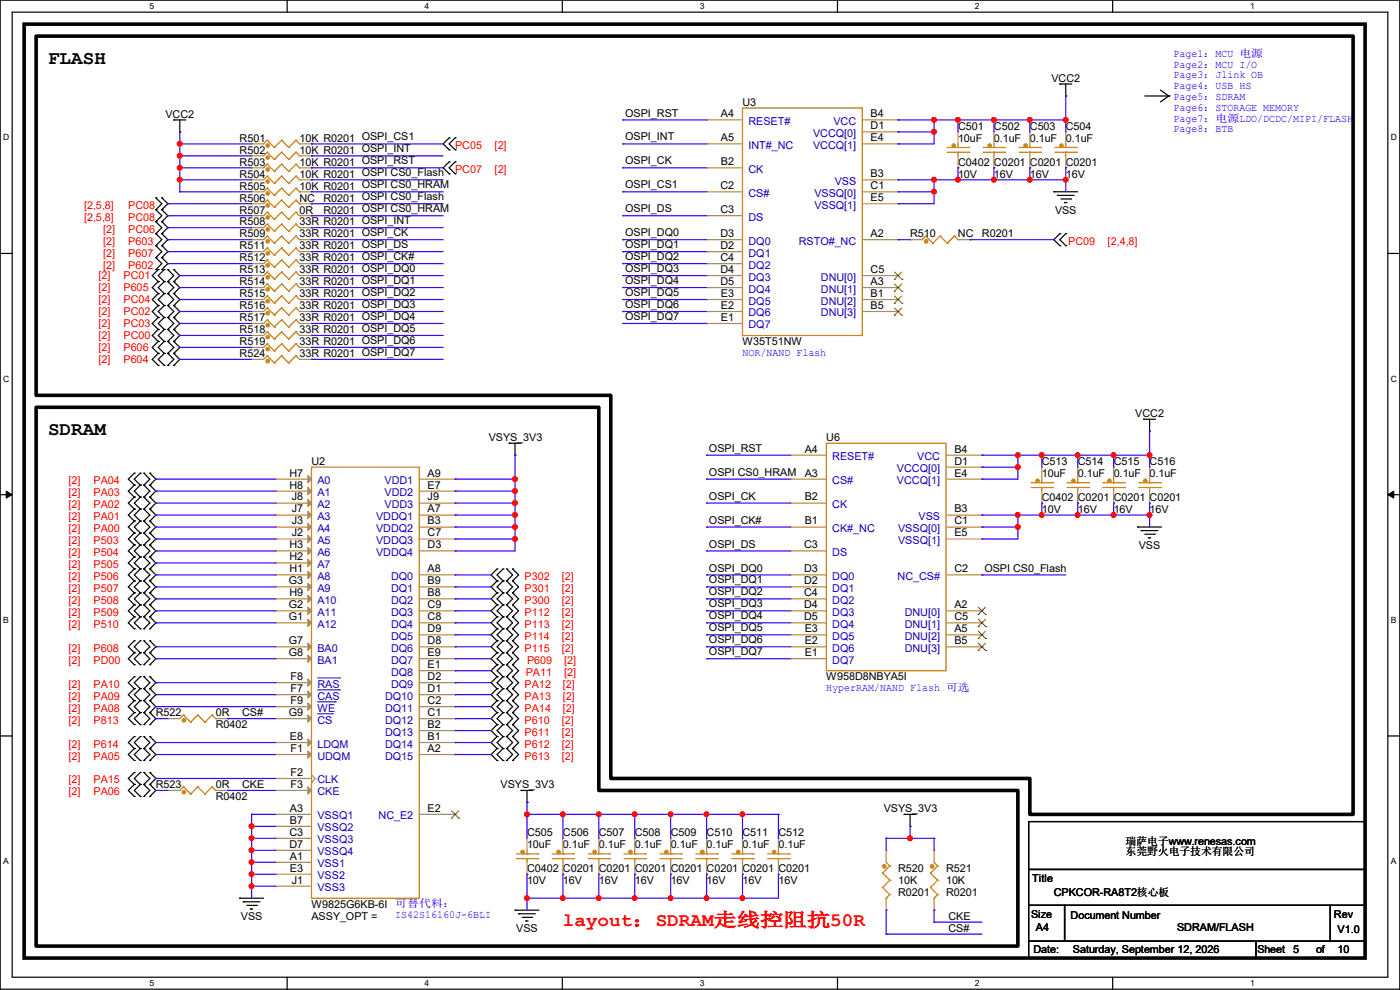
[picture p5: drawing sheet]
<svg xmlns="http://www.w3.org/2000/svg" width="297mm" height="210mm" viewBox="0 0 297 210" stroke-linecap="round" stroke-linejoin="round" font-family="sans-serif">
<defs><g id="words">
<g font-size="4.1">
<text x="10.2" y="13.6">FLASH</text>
<text x="10.2" y="92.4">SDRAM</text>
</g>
<text font-size="4.1" fill="#f00" x="119.4" y="196.5">layout：SDRAM走线控阻抗50R</text>
<g font-size="2.3">
<text x="223.1" y="17.4">VCC2</text>
<text x="157.5" y="22.4">U3</text>
<text x="35.1" y="25">VCC2</text>
<text x="132.6" y="24.7">OSPI_RST</text>
<text x="132.6" y="29.8">OSPI_INT</text>
<text x="153" y="24.9">A4</text>
<text x="153" y="30">A5</text>
<text x="184.7" y="24.9">B4</text>
<text x="184.7" y="30">E4</text>
<text x="184.7" y="27.4">D1</text>
<text x="203.2" y="27.5">C501</text>
<text x="210.9" y="27.5">C502</text>
<text x="218.5" y="27.5">C503</text>
<text x="226.1" y="27.5">C504</text>
<text x="50.8" y="30.1">R501</text>
<text x="50.8" y="32.6">R502</text>
<text x="50.8" y="35.1">R503</text>
<text x="63.5" y="30.1">10K R0201 OSPI_CS1</text>
<text x="63.5" y="32.6">10K R0201 OSPI_INT</text>
<text x="63.5" y="35.1">10K R0201 OSPI_RST</text>
<text x="132.6" y="34.9">OSPI_CK</text>
<text x="153" y="35.1">B2</text>
<text x="203.2" y="30.1">10uF</text>
<text x="203.2" y="35.1">C0402</text>
<text x="210.9" y="30.1">0.1uF</text>
<text x="210.9" y="35.1">C0201</text>
<text x="218.5" y="30.1">0.1uF</text>
<text x="218.5" y="35.1">C0201</text>
<text x="226.1" y="30.1">0.1uF</text>
<text x="226.1" y="35.1">C0201</text>
<text x="50.8" y="37.7">R504</text>
<text x="50.8" y="40.2">R505</text>
<text x="63.5" y="37.7">10K R0201 OSPI CS0_Flash</text>
<text x="63.5" y="40.2">10K R0201 OSPI CS0_HRAM</text>
<text x="132.6" y="40">OSPI_CS1</text>
<text x="152.8" y="40.1">C2</text>
<text x="184.7" y="37.6">B3</text>
<text x="184.7" y="40.1">C1</text>
<text x="203.2" y="37.7">10V</text>
<text x="210.9" y="37.7">16V</text>
<text x="218.5" y="37.7">16V</text>
<text x="226.1" y="37.7">16V</text>
<text x="50.8" y="42.8">R506</text>
<text x="50.8" y="45.3">R507</text>
<text x="50.8" y="47.8">R508</text>
<text x="63.5" y="42.8">NC</text>
<text x="63.5" y="45.3">0R</text>
<text x="63.5" y="47.8">33R R0201 OSPI_INT</text>
<text x="68.6" y="42.8">R0201 OSPI CS0_Flash</text>
<text x="68.6" y="45.3">R0201 OSPI CS0_HRAM</text>
<text x="132.6" y="45">OSPI_DS</text>
<text x="152.8" y="45.2">C3</text>
<text x="184.7" y="42.7">E5</text>
<text x="223.8" y="45.3">VSS</text>
<text x="50.8" y="50.4">R509</text>
<text x="50.8" y="52.9">R511</text>
<text x="63.5" y="50.4">33R R0201 OSPI_CK</text>
<text x="63.5" y="52.9">33R R0201 OSPI_DS</text>
<text x="132.6" y="50.1">OSPI_DQ0</text>
<text x="132.6" y="52.7">OSPI_DQ1</text>
<text x="152.8" y="50.3">D3</text>
<text x="152.8" y="52.8">D2</text>
<text x="184.7" y="50.3">A2</text>
<text x="193.1" y="50.4">R510</text>
<text x="203.2" y="50.4">NC</text>
<text x="208.3" y="50.4">R0201</text>
<text x="50.8" y="55.5">R512</text>
<text x="50.8" y="58">R513</text>
<text x="63.5" y="55.5">33R R0201 OSPI_CK#</text>
<text x="63.5" y="58">33R R0201 OSPI_DQ0</text>
<text x="132.6" y="55.2">OSPI_DQ2</text>
<text x="132.6" y="57.7">OSPI_DQ3</text>
<text x="152.8" y="55.4">C4</text>
<text x="152.8" y="57.9">D4</text>
<text x="184.7" y="57.9">C5</text>
<text x="50.8" y="60.5">R514</text>
<text x="50.8" y="63.1">R515</text>
<text x="50.8" y="65.6">R516</text>
<text x="63.5" y="60.5">33R R0201 OSPI_DQ1</text>
<text x="63.5" y="63.1">33R R0201 OSPI_DQ2</text>
<text x="63.5" y="65.6">33R R0201 OSPI_DQ3</text>
<text x="132.6" y="60.3">OSPI_DQ4</text>
<text x="132.6" y="62.8">OSPI_DQ5</text>
<text x="132.6" y="65.4">OSPI_DQ6</text>
<text x="152.8" y="60.5">D5</text>
<text x="153" y="63">E3</text>
<text x="153" y="65.5">E2</text>
<text x="184.7" y="60.5">A3</text>
<text x="184.7" y="63">B1</text>
<text x="184.7" y="65.5">B5</text>
<text x="50.8" y="68.2">R517</text>
<text x="50.8" y="70.7">R518</text>
<text x="63.5" y="68.2">33R R0201 OSPI_DQ4</text>
<text x="63.5" y="70.7">33R R0201 OSPI_DQ5</text>
<text x="132.6" y="67.9">OSPI_DQ7</text>
<text x="153" y="68.1">E1</text>
<text x="50.8" y="75.8">R524</text>
<text x="50.8" y="73.2">R519</text>
<text x="63.5" y="75.8">33R R0201 OSPI_DQ7</text>
<text x="63.5" y="73.2">33R R0201 OSPI_DQ6</text>
<text x="157.5" y="73.2">W35T51NW</text>
<text x="240.8" y="88.5">VCC2</text>
<text x="103.7" y="93.6">VSYS_3V3</text>
<text x="150.4" y="95.8">OSPI_RST</text>
<text x="175.3" y="93.6">U6</text>
<text x="61.4" y="101.1">H7</text>
<text x="66.1" y="98.6">U2</text>
<text x="90.7" y="101.1">A9</text>
<text x="150.4" y="100.9">OSPI CS0_HRAM</text>
<text x="170.7" y="101.1">A3</text>
<text x="170.7" y="96">A4</text>
<text x="202.5" y="96">B4</text>
<text x="202.5" y="98.6">D1</text>
<text x="202.5" y="101.1">E4</text>
<text x="221" y="98.6">C513</text>
<text x="221" y="101.2">10uF</text>
<text x="228.6" y="98.6">C514</text>
<text x="228.6" y="101.2">0.1uF</text>
<text x="236.3" y="98.6">C515</text>
<text x="236.3" y="101.2">0.1uF</text>
<text x="243.9" y="98.6">C516</text>
<text x="243.9" y="101.2">0.1uF</text>
<text x="61.4" y="103.6">H8</text>
<text x="61.9" y="106.2">J8</text>
<text x="90.7" y="106.2">J9</text>
<text x="90.7" y="103.6">E7</text>
<text x="150.4" y="106">OSPI_CK</text>
<text x="170.7" y="106.2">B2</text>
<text x="221" y="106.3">C0402</text>
<text x="228.6" y="106.3">C0201</text>
<text x="236.3" y="106.3">C0201</text>
<text x="243.9" y="106.3">C0201</text>
<text x="61.9" y="111.3">J3</text>
<text x="61.9" y="113.8">J2</text>
<text x="61.9" y="108.7">J7</text>
<text x="90.7" y="111.3">B3</text>
<text x="90.7" y="108.7">A7</text>
<text x="90.7" y="113.8">C7</text>
<text x="150.4" y="111.1">OSPI_CK#</text>
<text x="170.7" y="111.3">B1</text>
<text x="202.5" y="108.7">B3</text>
<text x="202.5" y="111.3">C1</text>
<text x="202.5" y="113.8">E5</text>
<text x="221" y="108.8">10V</text>
<text x="228.6" y="108.8">16V</text>
<text x="236.3" y="108.8">16V</text>
<text x="243.9" y="108.8">16V</text>
<text x="61.4" y="116.3">H3</text>
<text x="61.4" y="118.9">H2</text>
<text x="90.7" y="116.3">D3</text>
<text x="150.4" y="116.2">OSPI_DS</text>
<text x="170.6" y="116.3">C3</text>
<text x="241.6" y="116.4">VSS</text>
<text x="61.3" y="124">G3</text>
<text x="61.4" y="121.4">H1</text>
<text x="90.7" y="121.4">A8</text>
<text x="90.7" y="124">B9</text>
<text x="150.4" y="121.2">OSPI_DQ0</text>
<text x="150.4" y="123.8">OSPI_DQ1</text>
<text x="170.6" y="121.4">D3</text>
<text x="170.6" y="124">D2</text>
<text x="202.5" y="121.4">C2</text>
<text x="208.8" y="121.2">OSPI CS0_Flash</text>
<text x="61.3" y="131.6">G1</text>
<text x="61.3" y="129">G2</text>
<text x="61.4" y="126.5">H9</text>
<text x="90.7" y="126.5">B8</text>
<text x="90.7" y="129">C9</text>
<text x="90.7" y="131.6">C8</text>
<text x="150.4" y="126.3">OSPI_DQ2</text>
<text x="150.4" y="128.9">OSPI_DQ3</text>
<text x="150.4" y="131.4">OSPI_DQ4</text>
<text x="170.6" y="126.5">C4</text>
<text x="170.6" y="129">D4</text>
<text x="170.6" y="131.6">D5</text>
<text x="202.5" y="129">A2</text>
<text x="202.5" y="131.6">C5</text>
<text x="61.3" y="136.7">G7</text>
<text x="90.7" y="134.1">D9</text>
<text x="90.7" y="136.7">D8</text>
<text x="150.4" y="133.9">OSPI_DQ5</text>
<text x="150.4" y="136.5">OSPI_DQ6</text>
<text x="170.7" y="134.1">E3</text>
<text x="170.7" y="136.7">E2</text>
<text x="202.5" y="134.1">A5</text>
<text x="202.5" y="136.7">B5</text>
<text x="61.3" y="139.2">G8</text>
<text x="90.7" y="139.2">E9</text>
<text x="90.7" y="141.7">E1</text>
<text x="150.4" y="139">OSPI_DQ7</text>
<text x="170.7" y="139.2">E1</text>
<text x="61.6" y="146.8">F7</text>
<text x="61.6" y="144.3">F8</text>
<text x="61.6" y="149.4">F9</text>
<text x="90.7" y="144.3">D2</text>
<text x="90.7" y="146.8">D1</text>
<text x="90.7" y="149.4">C2</text>
<text x="175.3" y="144.4">W958D8NBYA5I</text>
<text x="33.1" y="152">R522</text>
<text x="45.8" y="154.5">R0402</text>
<text x="45.8" y="152">0R</text>
<text x="51.4" y="151.9">CS#</text>
<text x="61.3" y="151.9">G9</text>
<text x="90.7" y="151.9">C1</text>
<text x="90.7" y="154.4">B2</text>
<text x="61.5" y="157">E8</text>
<text x="61.6" y="159.5">F1</text>
<text x="90.7" y="157">B1</text>
<text x="90.7" y="159.5">A2</text>
<text x="33.1" y="167.2">R523</text>
<text x="45.8" y="167.2">0R</text>
<text x="51.4" y="167.2">CKE</text>
<text x="61.6" y="167.1">F3</text>
<text x="61.6" y="164.6">F2</text>
<text x="106.2" y="167.2">VSYS_3V3</text>
<text x="45.8" y="169.8">R0402</text>
<text x="61.5" y="172.2">A3</text>
<text x="90.7" y="172.2">E2</text>
<text x="187.5" y="172.3">VSYS_3V3</text>
<text x="61.4" y="177.3">C3</text>
<text x="61.4" y="179.8">D7</text>
<text x="61.5" y="174.8">B7</text>
<text x="111.8" y="177.4">C505</text>
<text x="111.8" y="179.9">10uF</text>
<text x="119.4" y="177.4">C506</text>
<text x="119.4" y="179.9">0.1uF</text>
<text x="127" y="177.4">C507</text>
<text x="127" y="179.9">0.1uF</text>
<text x="134.7" y="177.4">C508</text>
<text x="134.7" y="179.9">0.1uF</text>
<text x="142.3" y="177.4">C509</text>
<text x="142.3" y="179.9">0.1uF</text>
<text x="149.9" y="177.4">C510</text>
<text x="149.9" y="179.9">0.1uF</text>
<text x="157.5" y="177.4">C511</text>
<text x="157.5" y="179.9">0.1uF</text>
<text x="165.1" y="177.4">C512</text>
<text x="165.1" y="179.9">0.1uF</text>
<text x="238.8" y="179.2">瑞萨电子www.renesas.com</text>
<text x="61.5" y="184.9">E3</text>
<text x="61.5" y="182.4">A1</text>
<text x="111.8" y="185">C0402</text>
<text x="119.4" y="185">C0201</text>
<text x="127" y="185">C0201</text>
<text x="134.7" y="185">C0201</text>
<text x="142.3" y="185">C0201</text>
<text x="149.9" y="185">C0201</text>
<text x="157.5" y="185">C0201</text>
<text x="165.1" y="185">C0201</text>
<text x="190.5" y="185">R520</text>
<text x="200.7" y="185">R521</text>
<text x="238.8" y="181.4">东莞野火电子技术有限公司</text>
<text x="61.9" y="187.5">J1</text>
<text x="111.8" y="187.5">10V</text>
<text x="119.4" y="187.5">16V</text>
<text x="127" y="187.5">16V</text>
<text x="134.7" y="187.5">16V</text>
<text x="142.3" y="187.5">16V</text>
<text x="149.9" y="187.5">16V</text>
<text x="157.5" y="187.5">16V</text>
<text x="165.1" y="187.5">16V</text>
<text x="190.5" y="187.5">10K</text>
<text x="190.5" y="190.1">R0201</text>
<text x="200.7" y="187.5">10K</text>
<text x="200.7" y="190.1">R0201</text>
<text x="219" y="187">Title</text>
<text x="223.6" y="190.1">CPKCOR-RA8T2核心板</text>
<text x="51.1" y="195.2">VSS</text>
<text x="66.1" y="192.6">W9825G6KB-6I</text>
<text x="66.1" y="195.2">ASSY_OPT =</text>
<text x="109.5" y="197.7">VSS</text>
<text x="201.2" y="195.1">CKE</text>
<text x="201.2" y="197.7">CS#</text>
<text x="218.7" y="194.6">Size</text>
<text x="219.8" y="197.4">A4</text>
<text x="227.1" y="194.9">Document Number</text>
<text x="249.7" y="197.4">SDRAM/FLASH</text>
<text x="283" y="194.6">Rev</text>
<text x="283.8" y="197.9">V1.0</text>
<text x="219.2" y="202.3">Date:</text>
<text x="227.6" y="202.3">Saturday, September 12, 2026</text>
<text x="266.8" y="202.3">Sheet</text>
<text x="274.4" y="202.3">5</text>
<text x="279.2" y="202.3">of</text>
<text x="283.8" y="202.3">10</text>
</g>
<g font-size="2.3" fill="#00f">
<text x="249" y="12.1">Page1：MCU 电源</text>
<text x="249" y="14.4">Page2：MCU I/O</text>
<text x="249" y="16.6">Page3：Jlink OB</text>
<text x="249" y="18.9">Page4：USB HS</text>
<text x="249" y="21.2">Page5：SDRAM</text>
<text x="249" y="23.5">Page6：STORAGE MEMORY</text>
<text x="249" y="25.8">Page7：电源LDO/DCDC/MIPI/FLASH</text>
<text x="249" y="28.1">Page8：BTB</text>
<text x="157.5" y="75.6">NOR/NAND Flash</text>
<text x="175.3" y="146.7">HyperRAM/NAND Flash 可选</text>
<text x="83.9" y="192.4">可替代料：</text>
<text x="83.9" y="194.7">IS42S16160J-6BLI</text>
</g>
<g font-size="2.3" fill="#00c">
<text x="158.8" y="26.5">RESET#</text>
<text x="172.5" y="29">VCCQ[0]</text>
<text x="176.8" y="26.5">VCC</text>
<text x="158.8" y="31.6">INT#_NC</text>
<text x="172.5" y="31.6">VCCQ[1]</text>
<text x="158.8" y="36.7">CK</text>
<text x="158.8" y="41.7">CS#</text>
<text x="172.8" y="41.7">VSSQ[0]</text>
<text x="177.1" y="39.2">VSS</text>
<text x="158.8" y="46.8">DS</text>
<text x="172.8" y="44.3">VSSQ[1]</text>
<text x="158.8" y="51.9">DQ0</text>
<text x="169.5" y="51.9">RSTO#_NC</text>
<text x="158.8" y="54.4">DQ1</text>
<text x="158.8" y="57">DQ2</text>
<text x="158.8" y="59.5">DQ3</text>
<text x="174.2" y="59.5">DNU[0]</text>
<text x="158.8" y="62.1">DQ4</text>
<text x="158.8" y="64.6">DQ5</text>
<text x="174.2" y="62.1">DNU[1]</text>
<text x="174.2" y="64.6">DNU[2]</text>
<text x="158.8" y="67.1">DQ6</text>
<text x="158.8" y="69.7">DQ7</text>
<text x="174.2" y="67.1">DNU[3]</text>
<text x="176.6" y="97.6">RESET#</text>
<text x="190.3" y="100.2">VCCQ[0]</text>
<text x="194.6" y="97.6">VCC</text>
<text x="67.4" y="102.7">A0</text>
<text x="67.4" y="105.2">A1</text>
<text x="67.4" y="107.8">A2</text>
<text x="81.6" y="107.8">VDD3</text>
<text x="81.6" y="105.2">VDD2</text>
<text x="81.6" y="102.7">VDD1</text>
<text x="176.6" y="107.8">CK</text>
<text x="176.6" y="102.7">CS#</text>
<text x="190.3" y="102.7">VCCQ[1]</text>
<text x="67.4" y="112.9">A4</text>
<text x="67.4" y="110.3">A3</text>
<text x="79.8" y="112.9">VDDQ2</text>
<text x="79.8" y="110.3">VDDQ1</text>
<text x="176.6" y="112.9">CK#_NC</text>
<text x="190.5" y="112.9">VSSQ[0]</text>
<text x="194.9" y="110.3">VSS</text>
<text x="67.4" y="117.9">A6</text>
<text x="67.4" y="115.4">A5</text>
<text x="79.8" y="115.4">VDDQ3</text>
<text x="79.8" y="117.9">VDDQ4</text>
<text x="176.6" y="117.9">DS</text>
<text x="190.5" y="115.4">VSSQ[1]</text>
<text x="67.4" y="125.6">A9</text>
<text x="67.4" y="123">A8</text>
<text x="67.4" y="120.5">A7</text>
<text x="83" y="123">DQ0</text>
<text x="83" y="125.6">DQ1</text>
<text x="176.6" y="123">DQ0</text>
<text x="176.6" y="125.6">DQ1</text>
<text x="190.4" y="123">NC_CS#</text>
<text x="67.4" y="128.1">A10</text>
<text x="67.4" y="130.6">A11</text>
<text x="83" y="128.1">DQ2</text>
<text x="83" y="130.6">DQ3</text>
<text x="176.6" y="128.1">DQ2</text>
<text x="176.6" y="130.6">DQ3</text>
<text x="191.9" y="130.6">DNU[0]</text>
<text x="67.4" y="133.2">A12</text>
<text x="83" y="133.2">DQ4</text>
<text x="83" y="135.7">DQ5</text>
<text x="176.6" y="133.2">DQ4</text>
<text x="176.6" y="135.7">DQ5</text>
<text x="191.9" y="133.2">DNU[1]</text>
<text x="191.9" y="135.7">DNU[2]</text>
<text x="67.4" y="138.3">BA0</text>
<text x="67.4" y="140.8">BA1</text>
<text x="83" y="138.3">DQ6</text>
<text x="83" y="140.8">DQ7</text>
<text x="83" y="143.3">DQ8</text>
<text x="176.6" y="138.3">DQ6</text>
<text x="176.6" y="140.8">DQ7</text>
<text x="191.9" y="138.3">DNU[3]</text>
<text x="67.4" y="148.4">CAS</text>
<text x="67.4" y="145.9">RAS</text>
<text x="81.7" y="148.4">DQ10</text>
<text x="83" y="145.9">DQ9</text>
<text x="67.4" y="153.5">CS</text>
<text x="67.4" y="151">WE</text>
<text x="81.7" y="151">DQ11</text>
<text x="81.7" y="153.5">DQ12</text>
<text x="67.4" y="161.1">UDQM</text>
<text x="67.4" y="158.6">LDQM</text>
<text x="81.7" y="156">DQ13</text>
<text x="81.7" y="158.6">DQ14</text>
<text x="81.7" y="161.1">DQ15</text>
<text x="67.4" y="166.2">CLK</text>
<text x="67.4" y="168.7">CKE</text>
<text x="67.4" y="173.8">VSSQ1</text>
<text x="80.3" y="173.8">NC_E2</text>
<text x="67.4" y="176.4">VSSQ2</text>
<text x="67.4" y="178.9">VSSQ3</text>
<text x="67.4" y="184">VSS1</text>
<text x="67.4" y="181.4">VSSQ4</text>
<text x="67.4" y="186.5">VSS2</text>
<text x="67.4" y="189.1">VSS3</text>
</g>
<g font-size="2.3" fill="#f00">
<text x="96.6" y="31.6">PC05</text>
<text x="104.9" y="31.6">[2]</text>
<text x="96.6" y="36.7">PC07</text>
<text x="104.9" y="36.7">[2]</text>
<text x="17.8" y="44.3">[2,5,8]</text>
<text x="17.8" y="46.8">[2,5,8]</text>
<text x="27.2" y="44.3">PC08</text>
<text x="27.2" y="46.8">PC08</text>
<text x="21.9" y="49.4">[2]</text>
<text x="21.9" y="51.9">[2]</text>
<text x="27.2" y="49.4">PC06</text>
<text x="27.2" y="51.9">P603</text>
<text x="226.6" y="51.9">PC09</text>
<text x="235" y="51.9">[2,4,8]</text>
<text x="20.9" y="59.3">[2]</text>
<text x="21.9" y="54.4">[2]</text>
<text x="21.9" y="57">[2]</text>
<text x="26.2" y="59.3">PC01</text>
<text x="27.2" y="54.4">P607</text>
<text x="27.2" y="57">P602</text>
<text x="20.9" y="64.3">[2]</text>
<text x="20.9" y="61.8">[2]</text>
<text x="26.2" y="64.3">PC04</text>
<text x="26.2" y="61.8">P605</text>
<text x="20.9" y="72">[2]</text>
<text x="20.9" y="66.9">[2]</text>
<text x="20.9" y="69.4">[2]</text>
<text x="26.2" y="72">PC00</text>
<text x="26.2" y="66.9">PC02</text>
<text x="26.2" y="69.4">PC03</text>
<text x="20.9" y="74.5">[2]</text>
<text x="20.9" y="77">[2]</text>
<text x="26.2" y="74.5">P606</text>
<text x="26.2" y="77">P604</text>
<text x="14.5" y="105.2">[2]</text>
<text x="14.5" y="102.7">[2]</text>
<text x="14.5" y="107.8">[2]</text>
<text x="19.9" y="105.2">PA03</text>
<text x="19.9" y="102.7">PA04</text>
<text x="19.9" y="107.8">PA02</text>
<text x="14.5" y="110.3">[2]</text>
<text x="14.5" y="112.9">[2]</text>
<text x="19.9" y="110.3">PA01</text>
<text x="19.9" y="112.9">PA00</text>
<text x="14.5" y="115.4">[2]</text>
<text x="14.5" y="117.9">[2]</text>
<text x="19.9" y="115.4">P503</text>
<text x="19.9" y="117.9">P504</text>
<text x="14.5" y="123">[2]</text>
<text x="14.5" y="120.5">[2]</text>
<text x="14.5" y="125.6">[2]</text>
<text x="19.9" y="123">P506</text>
<text x="19.9" y="120.5">P505</text>
<text x="19.9" y="125.6">P507</text>
<text x="111.3" y="125.6">P301</text>
<text x="111.3" y="123">P302</text>
<text x="119.2" y="125.6">[2]</text>
<text x="119.2" y="123">[2]</text>
<text x="14.5" y="128.1">[2]</text>
<text x="14.5" y="130.6">[2]</text>
<text x="19.9" y="128.1">P508</text>
<text x="19.9" y="130.6">P509</text>
<text x="111.3" y="130.6">P112</text>
<text x="111.3" y="128.1">P300</text>
<text x="119.2" y="130.6">[2]</text>
<text x="119.2" y="128.1">[2]</text>
<text x="14.5" y="133.2">[2]</text>
<text x="19.9" y="133.2">P510</text>
<text x="111.3" y="135.7">P114</text>
<text x="111.3" y="133.2">P113</text>
<text x="119.2" y="135.7">[2]</text>
<text x="119.2" y="133.2">[2]</text>
<text x="14.5" y="138.3">[2]</text>
<text x="14.5" y="140.8">[2]</text>
<text x="19.9" y="138.3">P608</text>
<text x="19.9" y="140.8">PD00</text>
<text x="111.3" y="138.3">P115</text>
<text x="111.5" y="143.3">PA11</text>
<text x="111.8" y="140.8">P609</text>
<text x="119.2" y="138.3">[2]</text>
<text x="119.7" y="143.3">[2]</text>
<text x="119.7" y="140.8">[2]</text>
<text x="14.5" y="145.9">[2]</text>
<text x="14.5" y="148.4">[2]</text>
<text x="19.9" y="145.9">PA10</text>
<text x="19.9" y="148.4">PA09</text>
<text x="111.3" y="148.4">PA13</text>
<text x="111.3" y="145.9">PA12</text>
<text x="119.4" y="148.4">[2]</text>
<text x="119.4" y="145.9">[2]</text>
<text x="14.5" y="151">[2]</text>
<text x="14.5" y="153.5">[2]</text>
<text x="19.9" y="151">PA08</text>
<text x="19.9" y="153.5">P813</text>
<text x="111.3" y="153.5">P610</text>
<text x="111.3" y="151">PA14</text>
<text x="119.2" y="153.5">[2]</text>
<text x="119.4" y="151">[2]</text>
<text x="14.5" y="161.1">[2]</text>
<text x="14.5" y="158.6">[2]</text>
<text x="19.9" y="161.1">PA05</text>
<text x="19.9" y="158.6">P614</text>
<text x="111.3" y="158.6">P612</text>
<text x="111.3" y="156">P611</text>
<text x="111.3" y="161.1">P613</text>
<text x="119.2" y="158.6">[2]</text>
<text x="119.2" y="156">[2]</text>
<text x="119.2" y="161.1">[2]</text>
<text x="14.5" y="166.2">[2]</text>
<text x="19.9" y="166.2">PA15</text>
<text x="14.5" y="168.7">[2]</text>
<text x="19.9" y="168.7">PA06</text>
</g>
<g font-size="1.8">
<text x="31.7" y="1.9">5</text>
<text x="90.1" y="1.9">4</text>
<text x="148.5" y="1.9">3</text>
<text x="206.8" y="1.9">2</text>
<text x="265.2" y="1.9">1</text>
<text x=".7" y="29.8">D</text>
<text x="295.1" y="29.8">D</text>
<text x=".7" y="80.9">C</text>
<text x="295.1" y="80.9">C</text>
<text x=".7" y="132.1">B</text>
<text x="295.1" y="132.1">B</text>
<text x=".7" y="183.3">A</text>
<text x="295.1" y="183.3">A</text>
<text x="31.7" y="209.2">5</text>
<text x="90.1" y="209.2">4</text>
<text x="148.5" y="209.2">3</text>
<text x="206.8" y="209.2">2</text>
<text x="265.2" y="209.2">1</text>
</g>
</g></defs>
<path d="M0 0h297v209.8h-297zM2.6 2.6h291.8v204.7h-291.8z" fill="none" stroke="#000" stroke-width=".25"/>
<g fill="#fff">
<path d="M31.7 .3h1v2h-1z"/>
<path d="M31.7 207.6h1v1.9h-1z"/>
</g>
<path d="M60.9 0v2.6M60.9 207.3v2.5" fill="none" stroke="#000" stroke-width=".25"/>
<g fill="#fff">
<path d="M90.1 .3h1v2h-1z"/>
<path d="M90.1 207.6h1v1.9h-1z"/>
</g>
<path d="M119.3 0v2.6M119.3 207.3v2.5" fill="none" stroke="#000" stroke-width=".25"/>
<g fill="#fff">
<path d="M148.5 .3h.9v2h-.9z"/>
<path d="M148.5 207.6h.9v1.9h-.9z"/>
</g>
<path d="M177.7 0v2.6M177.7 207.3v2.5" fill="none" stroke="#000" stroke-width=".25"/>
<g fill="#fff">
<path d="M206.8 .3h1v2h-1z"/>
<path d="M206.8 207.6h1v1.9h-1z"/>
</g>
<path d="M236.1 0v2.6M236.1 207.3v2.5" fill="none" stroke="#000" stroke-width=".25"/>
<g fill="#fff">
<path d="M265.2 .3h1v2h-1z"/>
<path d="M265.2 207.6h1v1.9h-1z"/>
<path d="M.7 28.2h1.2v1.9h-1.2z"/>
<path d="M295.1 28.2h1.2v1.9h-1.2z"/>
<path d="M.7 79.3h1.2v2h-1.2z"/>
<path d="M295.1 79.3h1.2v2h-1.2z"/>
</g>
<path d="M0 53.8h2.6M294.4 53.8h2.6" fill="none" stroke="#000" stroke-width=".25"/>
<g fill="#fff">
<path d="M.7 130.5h1.2v2h-1.2z"/>
<path d="M295.1 130.5h1.1v2h-1.1z"/>
</g>
<path d="M0 104.9h2.6M294.4 104.9h2.6" fill="none" stroke="#000" stroke-width=".25"/>
<path d="M1.3 104.2l1.3 .7-1.3 .8zM294.4 104.9l1.3-.7v1.5z" fill="#000" stroke="#000" stroke-width=".21"/>
<g fill="#fff">
<path d="M.7 181.7h1.2v2h-1.2z"/>
<path d="M295.1 181.7h1.1v2h-1.1z"/>
</g>
<g fill="none" stroke="#000" stroke-width=".25">
<path d="M224.8 17.8h.1M224.8 17.8h2.6M226.1 17.8v2.6M246.2 19.1l1.7 1.3M36.9 25.4h.1M36.9 25.4h2.5M38.1 28h.1M38.1 25.4v2.6M95.3 34.3h.1M95.3 36.9h.1M95.3 29.3h.1M95.3 31.8h.1"/>
<path d="M95.3 34.3l-1.3 1.3 1.3 1.3M95.3 29.3l-1.3 1.2 1.3 1.3M96.6 36.9h.1M96.6 34.3h.1M96.6 31.8h.1M96.6 29.3h.1M96.6 34.3l-1.3 1.3 1.3 1.3M96.6 29.3l-1.3 1.2 1.3 1.3M226.1 20.4h.1M242.9 20.4h5M247.9 20.4h.1M247.9 20.4l-1.7 1.2"/>
<path d="M33.1 49.6h.1M33.1 47h.1M33.1 52.1h.1M33.1 54.7h.1M33.1 57.2h.1M33.1 44.5h.1M33.1 42h.1M33.1 47l1.2 1.3-1.2 1.3M33.1 54.7l1.2 1.2-1.2 1.3M33.1 49.6l1.2 1.2-1.2 1.3M33.1 52.1l1.2 1.3-1.2 1.3M33.1 42l1.2 1.2-1.2 1.3"/>
<path d="M33.1 44.5l1.2 1.3-1.2 1.2M33.6 57.2h.1M33.6 59.7h.1M33.6 59.7l-1.3 1.3 1.3 1.3M33.6 57.2l-1.3 1.3 1.3 1.2M34.3 47h.1M34.3 49.6h.1M34.3 52.1h.1M34.3 54.7h.1M34.3 57.2h.1M34.3 42h.1M34.3 44.5h.1"/>
<path d="M34.3 47l1.3 1.3-1.3 1.3M34.3 54.7l1.3 1.2-1.3 1.3M34.3 49.6l1.3 1.2-1.3 1.3M34.3 52.1l1.3 1.3-1.3 1.3M34.3 42l1.3 1.2-1.3 1.3M34.3 44.5l1.3 1.3-1.3 1.2M34.8 59.7h.1M34.8 57.2h.1M34.8 57.2l-1.2 1.3 1.2 1.2M34.8 59.7l-1.2 1.3 1.2 1.3M35.6 59.7h.1M35.6 57.2h.1"/>
<path d="M35.6 57.2l1.3 1.3-1.3 1.2M35.6 59.7l1.3 1.3-1.3 1.3M36.9 57.2h.1M36.9 59.7h.1M36.9 57.2l1.2 1.3-1.2 1.2M36.9 59.7l1.2 1.3-1.2 1.3M223.6 40.7h.1M223.6 40.7h5M224.3 41.4h.1M224.3 41.4h3.6M224.8 49.6h.1M224.8 52.1h.1"/>
<path d="M224.8 49.6l-1.2 1.2 1.2 1.3M225.1 42.2h2M225.8 43h.1M225.8 43h.6M226.1 52.1h.1M226.1 49.6h.1M226.1 49.6l-1.3 1.2 1.3 1.3M227.1 42.2h.1M33.6 69.9h.1M33.6 72.4h.1M33.6 62.3h.1M33.6 64.8h.1"/>
<path d="M33.6 67.4h.1M33.6 75h.1M33.6 77.5h.1M33.6 64.8l-1.3 1.3 1.3 1.3M33.6 62.3l-1.3 1.2 1.3 1.3M33.6 67.4l-1.3 1.2 1.3 1.3M33.6 69.9l-1.3 1.3 1.3 1.2M33.6 72.4l-1.3 1.3 1.3 1.3M33.6 75l-1.3 1.2 1.3 1.3M34.8 72.4h.1M34.8 69.9h.1M34.8 64.8h.1"/>
<path d="M34.8 62.3h.1M34.8 67.4h.1M34.8 75h.1M34.8 77.5h.1M34.8 64.8l-1.2 1.3 1.2 1.3M34.8 62.3l-1.2 1.2 1.2 1.3M34.8 69.9l-1.2 1.3 1.2 1.2M34.8 67.4l-1.2 1.2 1.2 1.3M34.8 72.4l-1.2 1.3 1.2 1.3M34.8 75l-1.2 1.2 1.2 1.3M35.6 72.4h.1M35.6 69.9h.1"/>
<path d="M35.6 64.8h.1M35.6 62.3h.1M35.6 67.4h.1M35.6 75h.1M35.6 77.5h.1M35.6 69.9l1.3 1.3-1.3 1.2M35.6 62.3l1.3 1.2-1.3 1.3M35.6 64.8l1.3 1.3-1.3 1.3M35.6 67.4l1.3 1.2-1.3 1.3M35.6 72.4l1.3 1.3-1.3 1.3M35.6 75l1.3 1.2-1.3 1.3M36.9 69.9h.1"/>
<path d="M36.9 72.4h.1M36.9 62.3h.1M36.9 64.8h.1M36.9 67.4h.1M36.9 75h.1M36.9 77.5h.1M36.9 69.9l1.2 1.3-1.2 1.2M36.9 62.3l1.2 1.2-1.2 1.3M36.9 64.8l1.2 1.3-1.2 1.3M36.9 67.4l1.2 1.2-1.2 1.3M36.9 72.4l1.2 1.3-1.2 1.3M36.9 75l1.2 1.2-1.2 1.3"/>
<path d="M108 94h.1M108 94h2.5M109.3 96.6h.1M109.3 94v2.6M242.6 88.9h.1M242.6 88.9h2.6M243.9 91.5h.1M243.9 88.9v2.6M28.5 108h.1M28.5 110.5h.1M28.5 102.9h.1M28.5 105.5h.1"/>
<path d="M28.5 113.1h.1M28.5 115.6h.1M28.5 100.4h.1M28.5 118.2h.1M28.5 108l-1.3 1.3 1.3 1.2M28.5 102.9l-1.3 1.3 1.3 1.3M28.5 113.1l-1.3 1.2 1.3 1.3M28.5 110.5l-1.3 1.3 1.3 1.3M28.5 100.4l-1.3 1.2 1.3 1.3M28.5 115.6l-1.3 1.3 1.3 1.3M28.5 105.5l-1.3 1.2 1.3 1.3M28.5 118.2l-1.3 1.2 1.3 1.3"/>
<path d="M29.8 110.5h.1M29.8 108h.1M29.8 105.5h.1M29.8 102.9h.1M29.8 115.6h.1M29.8 113.1h.1M29.8 100.4h.1M29.8 118.2h.1M29.8 108l-1.3 1.3 1.3 1.2M29.8 102.9l-1.3 1.3 1.3 1.3M29.8 113.1l-1.3 1.2 1.3 1.3M29.8 110.5l-1.3 1.3 1.3 1.3"/>
<path d="M29.8 100.4l-1.3 1.2 1.3 1.3M29.8 115.6l-1.3 1.3 1.3 1.3M29.8 105.5l-1.3 1.2 1.3 1.3M29.8 118.2l-1.3 1.2 1.3 1.3M30.5 110.5h.1M30.5 108h.1M30.5 105.5h.1M30.5 102.9h.1M30.5 115.6h.1M30.5 113.1h.1M30.5 100.4h.1M30.5 118.2h.1"/>
<path d="M30.5 108l1.3 1.3-1.3 1.2M30.5 102.9l1.3 1.3-1.3 1.3M30.5 113.1l1.3 1.2-1.3 1.3M30.5 110.5l1.3 1.3-1.3 1.3M30.5 100.4l1.3 1.2-1.3 1.3M30.5 115.6l1.3 1.3-1.3 1.3M30.5 105.5l1.3 1.2-1.3 1.3M30.5 118.2l1.3 1.2-1.3 1.3M31.8 108h.1M31.8 110.5h.1M31.8 102.9h.1M31.8 105.5h.1"/>
<path d="M31.8 113.1h.1M31.8 115.6h.1M31.8 100.4h.1M31.8 118.2h.1M31.8 108l1.3 1.3-1.3 1.2M31.8 102.9l1.3 1.3-1.3 1.3M31.8 113.1l1.3 1.2-1.3 1.3M31.8 110.5l1.3 1.3-1.3 1.3M31.8 100.4l1.3 1.2-1.3 1.3M31.8 115.6l1.3 1.3-1.3 1.3M31.8 105.5l1.3 1.2-1.3 1.3M31.8 118.2l1.3 1.2-1.3 1.3"/>
<path d="M241.3 111.8h.1M241.3 111.8h5.1M242.1 112.6h.1M242.1 112.6h3.6M242.9 113.3h2M243.6 114.1h.1M243.6 114.1h.5M244.9 113.3h.1M28.5 120.7h.1M28.5 123.2h.1M28.5 130.9h.1M28.5 133.4h.1"/>
<path d="M28.5 125.8h.1M28.5 128.3h.1M28.5 135.9h.1M28.5 138.5h.1M28.5 120.7l-1.3 1.3 1.3 1.2M28.5 130.9l-1.3 1.2 1.3 1.3M28.5 125.8l-1.3 1.2 1.3 1.3M28.5 135.9l-1.3 1.3 1.3 1.3M28.5 123.2l-1.3 1.3 1.3 1.3M28.5 138.5l-1.3 1.2 1.3 1.3M28.5 128.3l-1.3 1.3 1.3 1.3M29.8 123.2h.1"/>
<path d="M29.8 120.7h.1M29.8 133.4h.1M29.8 130.9h.1M29.8 128.3h.1M29.8 125.8h.1M29.8 138.5h.1M29.8 135.9h.1M29.8 120.7l-1.3 1.3 1.3 1.2M29.8 130.9l-1.3 1.2 1.3 1.3M29.8 125.8l-1.3 1.2 1.3 1.3M29.8 135.9l-1.3 1.3 1.3 1.3M29.8 123.2l-1.3 1.3 1.3 1.3"/>
<path d="M29.8 138.5l-1.3 1.2 1.3 1.3M29.8 128.3l-1.3 1.3 1.3 1.3M30.5 123.2h.1M30.5 120.7h.1M30.5 133.4h.1M30.5 130.9h.1M30.5 128.3h.1M30.5 125.8h.1M30.5 138.5h.1M30.5 135.9h.1M30.5 120.7l1.3 1.3-1.3 1.2M30.5 130.9l1.3 1.2-1.3 1.3"/>
<path d="M30.5 125.8l1.3 1.2-1.3 1.3M30.5 135.9l1.3 1.3-1.3 1.3M30.5 123.2l1.3 1.3-1.3 1.3M30.5 138.5l1.3 1.2-1.3 1.3M30.5 128.3l1.3 1.3-1.3 1.3M31.8 120.7h.1M31.8 123.2h.1M31.8 130.9h.1M31.8 133.4h.1M31.8 125.8h.1M31.8 128.3h.1M31.8 135.9h.1"/>
<path d="M31.8 138.5h.1M31.8 120.7l1.3 1.3-1.3 1.2M31.8 130.9l1.3 1.2-1.3 1.3M31.8 125.8l1.3 1.2-1.3 1.3M31.8 135.9l1.3 1.3-1.3 1.3M31.8 123.2l1.3 1.3-1.3 1.3M31.8 138.5l1.3 1.2-1.3 1.3M31.8 128.3l1.3 1.3-1.3 1.3M105.5 128.3h.1M105.5 130.9h.1M105.5 123.2h.1M105.5 125.8h.1"/>
<path d="M105.5 133.4h.1M105.5 135.9h.1M105.5 120.7h.1M105.5 138.5h.1M105.5 128.3l-1.3 1.3 1.3 1.3M105.5 123.2l-1.3 1.3 1.3 1.3M105.5 133.4l-1.3 1.3 1.3 1.2M105.5 130.9l-1.3 1.2 1.3 1.3M105.5 120.7l-1.3 1.3 1.3 1.2M105.5 135.9l-1.3 1.3 1.3 1.3M105.5 125.8l-1.3 1.2 1.3 1.3M105.5 138.5l-1.3 1.2 1.3 1.3"/>
<path d="M106.7 130.9h.1M106.7 128.3h.1M106.7 125.8h.1M106.7 123.2h.1M106.7 135.9h.1M106.7 133.4h.1M106.7 120.7h.1M106.7 138.5h.1M106.7 128.3l-1.2 1.3 1.2 1.3M106.7 123.2l-1.2 1.3 1.2 1.3M106.7 133.4l-1.2 1.3 1.2 1.2M106.7 130.9l-1.2 1.2 1.2 1.3"/>
<path d="M106.7 120.7l-1.2 1.3 1.2 1.2M106.7 135.9l-1.2 1.3 1.2 1.3M106.7 125.8l-1.2 1.2 1.2 1.3M106.7 138.5l-1.2 1.2 1.2 1.3M107.5 130.9h.1M107.5 128.3h.1M107.5 125.8h.1M107.5 123.2h.1M107.5 135.9h.1M107.5 133.4h.1M107.5 120.7h.1M107.5 138.5h.1"/>
<path d="M107.5 128.3l1.3 1.3-1.3 1.3M107.5 123.2l1.3 1.3-1.3 1.3M107.5 133.4l1.3 1.3-1.3 1.2M107.5 130.9l1.3 1.2-1.3 1.3M107.5 120.7l1.3 1.3-1.3 1.2M107.5 135.9l1.3 1.3-1.3 1.3M107.5 125.8l1.3 1.2-1.3 1.3M107.5 138.5l1.3 1.2-1.3 1.3M108.8 128.3h.1M108.8 130.9h.1M108.8 123.2h.1M108.8 125.8h.1"/>
<path d="M108.8 133.4h.1M108.8 135.9h.1M108.8 120.7h.1M108.8 138.5h.1M108.8 128.3l1.2 1.3-1.2 1.3M108.8 123.2l1.2 1.3-1.2 1.3M108.8 133.4l1.2 1.3-1.2 1.2M108.8 130.9l1.2 1.2-1.2 1.3M108.8 120.7l1.2 1.3-1.2 1.2M108.8 135.9l1.2 1.3-1.2 1.3M108.8 125.8l1.2 1.2-1.2 1.3M108.8 138.5l1.2 1.2-1.2 1.3"/>
<path d="M0 156.1h2.6M28.5 143.6h.1M28.5 146.1h.1M28.5 141h.1M28.5 148.6h.1M28.5 151.2h.1M28.5 153.7h.1M28.5 158.8h.1M28.5 156.3h.1M28.5 143.6l-1.3 1.2 1.3 1.3M28.5 148.6l-1.3 1.3 1.3 1.3M28.5 146.1l-1.3 1.3 1.3 1.2"/>
<path d="M28.5 151.2l-1.3 1.2 1.3 1.3M28.5 158.8l-1.3 1.3 1.3 1.2M28.5 156.3l-1.3 1.2 1.3 1.3M29.8 146.1h.1M29.8 143.6h.1M29.8 141h.1M29.8 151.2h.1M29.8 148.6h.1M29.8 153.7h.1M29.8 158.8h.1M29.8 156.3h.1M29.8 143.6l-1.3 1.2 1.3 1.3"/>
<path d="M29.8 148.6l-1.3 1.3 1.3 1.3M29.8 146.1l-1.3 1.3 1.3 1.2M29.8 151.2l-1.3 1.2 1.3 1.3M29.8 158.8l-1.3 1.3 1.3 1.2M29.8 156.3l-1.3 1.2 1.3 1.3M30.5 146.1h.1M30.5 143.6h.1M30.5 141h.1M30.5 151.2h.1M30.5 148.6h.1M30.5 153.7h.1M30.5 158.8h.1"/>
<path d="M30.5 156.3h.1M30.5 143.6l1.3 1.2-1.3 1.3M30.5 148.6l1.3 1.3-1.3 1.3M30.5 146.1l1.3 1.3-1.3 1.2M30.5 151.2l1.3 1.2-1.3 1.3M30.5 158.8l1.3 1.3-1.3 1.2M30.5 156.3l1.3 1.2-1.3 1.3M31.8 143.6h.1M31.8 146.1h.1M31.8 141h.1M31.8 148.6h.1M31.8 151.2h.1"/>
<path d="M31.8 153.7h.1M31.8 158.8h.1M31.8 156.3h.1M31.8 143.6l1.3 1.2-1.3 1.3M31.8 148.6l1.3 1.3-1.3 1.3M31.8 146.1l1.3 1.3-1.3 1.2M31.8 151.2l1.3 1.2-1.3 1.3M31.8 158.8l1.3 1.3-1.3 1.2M31.8 156.3l1.3 1.2-1.3 1.3M105.5 141h.1M105.5 143.6h.1M105.5 151.2h.1"/>
<path d="M105.5 153.7h.1M105.5 146.1h.1M105.5 148.6h.1M105.5 156.3h.1M105.5 158.8h.1M105.5 141l-1.3 1.3 1.3 1.3M105.5 151.2l-1.3 1.2 1.3 1.3M105.5 146.1l-1.3 1.3 1.3 1.2M105.5 156.3l-1.3 1.2 1.3 1.3M105.5 153.7l-1.3 1.3 1.3 1.3M105.5 143.6l-1.3 1.2 1.3 1.3M105.5 158.8l-1.3 1.3 1.3 1.2"/>
<path d="M105.5 148.6l-1.3 1.3 1.3 1.3M106.7 143.6h.1M106.7 141h.1M106.7 153.7h.1M106.7 151.2h.1M106.7 148.6h.1M106.7 146.1h.1M106.7 158.8h.1M106.7 156.3h.1M106.7 141l-1.2 1.3 1.2 1.3M106.7 151.2l-1.2 1.2 1.2 1.3M106.7 146.1l-1.2 1.3 1.2 1.2"/>
<path d="M106.7 156.3l-1.2 1.2 1.2 1.3M106.7 153.7l-1.2 1.3 1.2 1.3M106.7 143.6l-1.2 1.2 1.2 1.3M106.7 158.8l-1.2 1.3 1.2 1.2M106.7 148.6l-1.2 1.3 1.2 1.3M107.5 143.6h.1M107.5 141h.1M107.5 153.7h.1M107.5 151.2h.1M107.5 148.6h.1M107.5 146.1h.1M107.5 158.8h.1"/>
<path d="M107.5 156.3h.1M107.5 141l1.3 1.3-1.3 1.3M107.5 151.2l1.3 1.2-1.3 1.3M107.5 146.1l1.3 1.3-1.3 1.2M107.5 156.3l1.3 1.2-1.3 1.3M107.5 153.7l1.3 1.3-1.3 1.3M107.5 143.6l1.3 1.2-1.3 1.3M107.5 158.8l1.3 1.3-1.3 1.2M107.5 148.6l1.3 1.3-1.3 1.3M108.8 141h.1M108.8 143.6h.1M108.8 151.2h.1"/>
<path d="M108.8 153.7h.1M108.8 146.1h.1M108.8 148.6h.1M108.8 156.3h.1M108.8 158.8h.1M108.8 141l1.2 1.3-1.2 1.3M108.8 151.2l1.2 1.2-1.2 1.3M108.8 146.1l1.2 1.3-1.2 1.2M108.8 156.3l1.2 1.2-1.2 1.3M108.8 153.7l1.2 1.3-1.2 1.3M108.8 143.6l1.2 1.2-1.2 1.3M108.8 158.8l1.2 1.3-1.2 1.2"/>
<path d="M108.8 148.6l1.2 1.3-1.2 1.3M294.4 156.1h2.6M28.5 161.3h.1M28.5 166.4h.1M28.5 169h.1M28.5 163.9h.1M28.5 166.4l-1.3 1.3 1.3 1.3M28.5 163.9l-1.3 1.2 1.3 1.3M29.8 161.3h.1M29.8 169h.1M29.8 166.4h.1M29.8 163.9h.1"/>
<path d="M29.8 166.4l-1.3 1.3 1.3 1.3M29.8 163.9l-1.3 1.2 1.3 1.3M30.5 161.3h.1M30.5 169h.1M30.5 166.4h.1M30.5 163.9h.1M30.5 166.4l1.3 1.3-1.3 1.3M30.5 163.9l1.3 1.2-1.3 1.3M31.8 161.3h.1M31.8 166.4h.1M31.8 169h.1M31.8 163.9h.1"/>
<path d="M31.8 166.4l1.3 1.3-1.3 1.3M31.8 163.9l1.3 1.2-1.3 1.3M105.5 161.3h.1M106.7 161.3h.1M107.5 161.3h.1M108.8 161.3h.1M110.5 167.7h.1M110.5 167.7h2.6M111.8 170.2h.1M111.8 167.7v2.5M191.8 172.8h.1M191.8 172.8h2.6"/>
<path d="M193.1 175.3h.1M193.1 172.8v2.5M218.2 174.3h71.4v10.1h-71.4zM50.8 190.5h.1M50.8 190.5h5.1M51.6 191.3h.1M51.6 191.3h3.6M52.4 192.1h2M53.1 192.8h.1M53.1 192.8h.5M54.4 192.1h.1M109.3 193.1h.1"/>
<path d="M109.3 193.1h5M110 193.8h.1M110 193.8h3.6M110.8 194.6h2M111.5 195.4h.1M111.5 195.4h.6M112.8 194.6h.1M218.2 184.4h71.4v7.7h-71.4zM218.2 192.1h7.6v7.6h-7.6zM218.2 199.7h48.3v3.5h-48.3zM225.8 192.1h56.4v7.6h-56.4zM266.5 199.7h23.1v3.5h-23.1z"/>
<path d="M282.2 192.1h7.4v7.6h-7.4z"/>
</g>
<path d="M5.1 5.1h284.5v198.1h-284.5zM7.7 7.7h279.4v165.1h-68.6v-7.7h-88.9v-81.2h-121.9zM7.7 86.4h119.3v81.3h88.9v33h-208.2z" fill="none" stroke="#000" stroke-width=".76"/>
<g fill="none" stroke="#cc8006" stroke-width=".25">
<path d="M56.7 29.8h.1M56.7 32.3h.1M56.7 34.8h.1M56.7 37.4h.1M56.7 39.9h.1M56.7 29.8l-.8 .7M56.7 29.8l1.5 1.5M56.7 32.3l-.8 .8M56.7 32.3l1.5 1.5M56.7 34.8l-.8 .8M56.7 34.8l1.5 1.6M56.7 37.4l-.8 .7"/>
<path d="M56.7 37.4l1.5 1.5M56.7 39.9l-.8 .8M56.7 39.9l1.5 1.5M58.2 31.3h.1M58.2 33.8h.1M58.2 36.4h.1M58.2 38.9h.1M59.7 29.8h.1M59.7 32.3h.1M59.7 34.8h.1M59.7 37.4h.1M59.7 39.9h.1"/>
<path d="M59.7 29.8l-1.5 1.5M59.7 29.8l1.6 1.5M59.7 32.3l-1.5 1.5M59.7 32.3l1.6 1.5M59.7 34.8l-1.5 1.6M59.7 34.8l1.6 1.6M59.7 37.4l-1.5 1.5M59.7 37.4l1.6 1.5M59.7 39.9l-1.5 1.5M59.7 39.9l1.6 1.5M61.3 31.3h.1M61.3 33.8h.1"/>
<path d="M61.3 36.4h.1M61.3 38.9h.1M62.8 29.8h.1M62.8 32.3h.1M62.8 34.8h.1M62.8 37.4h.1M62.8 39.9h.1M62.8 29.8l-1.5 1.5M62.8 29.8l.7 .7M62.8 32.3l-1.5 1.5M62.8 32.3l.7 .8M62.8 34.8l-1.5 1.6"/>
<path d="M62.8 34.8l.7 .8M62.8 37.4l-1.5 1.5M62.8 37.4l.7 .7M62.8 39.9l-1.5 1.5M62.8 39.9l.7 .8M63.5 30.5h.1M63.5 33.1h.1M63.5 35.6h.1M63.5 38.1h.1M157.5 22.9h25.4v48.3h-25.4zM201 32.3h4.5M201 31.3h4.5"/>
<path d="M203.2 32.3h.1M203.2 31.3h.1M203.2 30.5v.8M203.2 32.3v.8M205.5 32.3h.1M205.5 31.3h.1M208.6 32.3h4.5M208.6 31.3h4.5M210.9 32.3h.1M210.9 31.3h.1M210.9 30.5v.8M210.9 32.3v.8"/>
<path d="M213.1 32.3h.1M213.1 31.3h.1M216.2 32.3h4.6M216.2 31.3h4.6M218.5 32.3h.1M218.5 31.3h.1M218.5 30.5v.8M218.5 32.3v.8M220.8 32.3h.1M220.8 31.3h.1M223.8 32.3h4.6M223.8 31.3h4.6"/>
<path d="M226.1 32.3h.1M226.1 31.3h.1M226.1 30.5v.8M226.1 32.3v.8M228.4 32.3h.1M228.4 31.3h.1M56.7 50.1h.1M56.7 52.6h.1M56.7 55.2h.1M56.7 57.7h.1M56.7 42.5h.1M56.7 45h.1"/>
<path d="M56.7 47.5h.1M56.7 50.1l-.8 .7M56.7 50.1l1.5 1.5M56.7 52.6l-.8 .8M56.7 52.6l1.5 1.5M56.7 55.2l-.8 .7M56.7 55.2l1.5 1.5M56.7 57.7l-.8 .8M56.7 57.7l1.5 1.5M56.7 42.5l-.8 .7M56.7 42.5l1.5 1.5M56.7 45l-.8 .8"/>
<path d="M56.7 45l1.5 1.5M56.7 47.5l-.8 .8M56.7 47.5l1.5 1.6M58.2 51.6h.1M58.2 54.1h.1M58.2 56.7h.1M58.2 59.2h.1M58.2 41.4h.1M58.2 44h.1M58.2 46.5h.1M58.2 49.1h.1M59.7 50.1h.1"/>
<path d="M59.7 52.6h.1M59.7 55.2h.1M59.7 57.7h.1M59.7 42.5h.1M59.7 45h.1M59.7 47.5h.1M59.7 50.1l-1.5 1.5M59.7 50.1l1.6 1.5M59.7 52.6l-1.5 1.5M59.7 52.6l1.6 1.5M59.7 55.2l-1.5 1.5M59.7 55.2l1.6 1.5"/>
<path d="M59.7 57.7l-1.5 1.5M59.7 57.7l1.6 1.5M59.7 42.5l-1.5 1.5M59.7 42.5l1.6 1.5M59.7 45l-1.5 1.5M59.7 45l1.6 1.5M59.7 47.5l-1.5 1.6M59.7 47.5l1.6 1.6M61.3 51.6h.1M61.3 54.1h.1M61.3 56.7h.1M61.3 59.2h.1"/>
<path d="M61.3 41.4h.1M61.3 44h.1M61.3 46.5h.1M61.3 49.1h.1M62.8 50.1h.1M62.8 52.6h.1M62.8 55.2h.1M62.8 57.7h.1M62.8 42.5h.1M62.8 45h.1M62.8 47.5h.1M62.8 50.1l-1.5 1.5"/>
<path d="M62.8 50.1l.7 .7M62.8 52.6l-1.5 1.5M62.8 52.6l.7 .8M62.8 55.2l-1.5 1.5M62.8 55.2l.7 .7M62.8 57.7l-1.5 1.5M62.8 57.7l.7 .8M62.8 42.5l-1.5 1.5M62.8 42.5l.7 .7M62.8 45l-1.5 1.5M62.8 45l.7 .8M62.8 47.5l-1.5 1.6"/>
<path d="M62.8 47.5l.7 .8M63.5 50.8h.1M63.5 53.4h.1M63.5 55.9h.1M63.5 58.5h.1M63.5 40.7h.1M63.5 43.2h.1M63.5 45.8h.1M63.5 48.3h.1M196.4 50.1h.1M196.4 50.1l-.8 .7M196.4 50.1l1.5 1.5"/>
<path d="M197.9 51.6h.1M199.4 50.1h.1M199.4 50.1l-1.5 1.5M199.4 50.1l1.6 1.5M201 51.6h.1M202.5 50.1h.1M202.5 50.1l-1.5 1.5M202.5 50.1l.7 .7M203.2 50.8h.1M56.7 75.5h.1M56.7 60.2h.1M56.7 62.8h.1"/>
<path d="M56.7 65.3h.1M56.7 67.9h.1M56.7 70.4h.1M56.7 72.9h.1M56.7 75.5l-.8 .7M56.7 75.5l1.5 1.5M56.7 60.2l-.8 .8M56.7 60.2l1.5 1.6M56.7 62.8l-.8 .7M56.7 62.8l1.5 1.5M56.7 65.3l-.8 .8M56.7 65.3l1.5 1.5"/>
<path d="M56.7 67.9l-.8 .7M56.7 67.9l1.5 1.5M56.7 70.4l-.8 .8M56.7 70.4l1.5 1.5M56.7 72.9l-.8 .8M56.7 72.9l1.5 1.6M58.2 77h.1M58.2 61.8h.1M58.2 64.3h.1M58.2 66.8h.1M58.2 69.4h.1M58.2 71.9h.1"/>
<path d="M58.2 74.5h.1M59.7 75.5h.1M59.7 60.2h.1M59.7 62.8h.1M59.7 65.3h.1M59.7 67.9h.1M59.7 70.4h.1M59.7 72.9h.1M59.7 75.5l-1.5 1.5M59.7 75.5l1.6 1.5M59.7 60.2l-1.5 1.6M59.7 60.2l1.6 1.6"/>
<path d="M59.7 62.8l-1.5 1.5M59.7 62.8l1.6 1.5M59.7 65.3l-1.5 1.5M59.7 65.3l1.6 1.5M59.7 67.9l-1.5 1.5M59.7 67.9l1.6 1.5M59.7 70.4l-1.5 1.5M59.7 70.4l1.6 1.5M59.7 72.9l-1.5 1.6M59.7 72.9l1.6 1.6M61.3 77h.1M61.3 61.8h.1"/>
<path d="M61.3 64.3h.1M61.3 66.8h.1M61.3 69.4h.1M61.3 71.9h.1M61.3 74.5h.1M62.8 75.5h.1M62.8 60.2h.1M62.8 62.8h.1M62.8 65.3h.1M62.8 67.9h.1M62.8 70.4h.1M62.8 72.9h.1"/>
<path d="M62.8 75.5l-1.5 1.5M62.8 75.5l.7 .7M62.8 60.2l-1.5 1.6M62.8 60.2l.7 .8M62.8 62.8l-1.5 1.5M62.8 62.8l.7 .7M62.8 65.3l-1.5 1.5M62.8 65.3l.7 .8M62.8 67.9l-1.5 1.5M62.8 67.9l.7 .7M62.8 70.4l-1.5 1.5M62.8 70.4l.7 .8"/>
<path d="M62.8 72.9l-1.5 1.6M62.8 72.9l.7 .8M63.5 76.2h.1M63.5 61h.1M63.5 63.5h.1M63.5 66.1h.1M63.5 68.6h.1M63.5 71.2h.1M63.5 73.7h.1M66.1 99.1h22.8v91.4h-22.8zM175.3 94h25.4v48.3h-25.4zM218.7 103.4h4.6"/>
<path d="M218.7 102.4h4.6M221 103.4h.1M221 102.4h.1M221 101.6v.8M221 103.4v.8M223.3 103.4h.1M223.3 102.4h.1M226.4 103.4h4.5M226.4 102.4h4.5M228.6 103.4h.1M228.6 102.4h.1M228.6 101.6v.8"/>
<path d="M228.6 103.4v.8M230.9 103.4h.1M230.9 102.4h.1M234 103.4h4.5M234 102.4h4.5M236.3 103.4h.1M236.3 102.4h.1M236.3 101.6v.8M236.3 103.4v.8M238.5 103.4h.1M238.5 102.4h.1M241.6 103.4h4.6"/>
<path d="M241.6 102.4h4.6M243.9 103.4h.1M243.9 102.4h.1M243.9 101.6v.8M243.9 103.4v.8M246.2 103.4h.1M246.2 102.4h.1M38.9 151.7h.1M38.9 151.7l-.8 .7M38.9 151.7l1.5 1.5M40.4 153.2h.1M42 151.7h.1"/>
<path d="M42 151.7l-1.6 1.5M42 151.7l1.5 1.5M43.5 153.2h.1M45 151.7h.1M45 151.7l-1.5 1.5M45 151.7l.8 .7M45.8 152.4h.1M38.9 166.9h.1M38.9 166.9l-.8 .8M38.9 166.9l1.5 1.5M40.4 168.4h.1M42 166.9h.1"/>
<path d="M42 166.9l-1.6 1.5M42 166.9l1.5 1.5M43.5 168.4h.1M45 166.9h.1M45 166.9l-1.5 1.5M45 166.9l.8 .8M45.8 167.7h.1M109.5 182.2h4.6M109.5 181.1h4.6M111.8 182.2h.1M111.8 181.1h.1M111.8 180.4v.7"/>
<path d="M111.8 182.2v.7M114.1 182.2h.1M114.1 181.1h.1M117.1 182.2h4.6M117.1 181.1h4.6M119.4 182.2h.1M119.4 181.1h.1M119.4 180.4v.7M119.4 182.2v.7M121.7 182.2h.1M121.7 181.1h.1M124.8 182.2h4.5"/>
<path d="M124.8 181.1h4.5M127 182.2h.1M127 181.1h.1M127 180.4v.7M127 182.2v.7M129.3 182.2h.1M129.3 181.1h.1M132.4 182.2h4.5M132.4 181.1h4.5M134.7 182.2h.1M134.7 181.1h.1M134.7 180.4v.7"/>
<path d="M134.7 182.2v.7M136.9 182.2h.1M136.9 181.1h.1M140 182.2h4.6M140 181.1h4.6M142.3 182.2h.1M142.3 181.1h.1M142.3 180.4v.7M142.3 182.2v.7M144.6 182.2h.1M144.6 181.1h.1M147.6 182.2h4.6"/>
<path d="M147.6 181.1h4.6M149.9 182.2h.1M149.9 181.1h.1M149.9 180.4v.7M149.9 182.2v.7M152.2 182.2h.1M152.2 181.1h.1M155.2 182.2h4.6M155.2 181.1h4.6M157.5 182.2h.1M157.5 181.1h.1M157.5 180.4v.7"/>
<path d="M157.5 182.2v.7M159.8 182.2h.1M159.8 181.1h.1M162.9 182.2h4.5M162.9 181.1h4.5M165.1 182.2h.1M165.1 181.1h.1M165.1 180.4v.7M165.1 182.2v.7M167.4 182.2h.1M167.4 181.1h.1M187.2 185.2h.1"/>
<path d="M187.2 188.3h.1M187.2 185.2l1.6 1.5M187.2 188.3l1.6 1.5M188 190.5h.1M188 182.9l.8 .8M188.8 183.7h.1M188.8 186.7h.1M188.8 189.8h.1M188.8 183.7l-1.6 1.5M188.8 186.7l-1.6 1.6M188.8 189.8l-.8 .7M197.4 185.2h.1"/>
<path d="M197.4 188.3h.1M197.4 185.2l1.5 1.5M197.4 188.3l1.5 1.5M198.2 190.5h.1M198.2 182.9l.7 .8M198.9 183.7h.1M198.9 186.7h.1M198.9 189.8h.1M198.9 183.7l-1.5 1.5M198.9 186.7l-1.5 1.6M198.9 189.8l-.7 .7"/>
</g>
<g fill="#cc8006" stroke="#cc8006" stroke-width=".25">
<circle cx="243" cy="102" r=".36"/>
<circle cx="141.4" cy="180.7" r=".36"/>
<circle cx="56.8" cy="76.6" r=".36"/>
<circle cx="56.8" cy="51.2" r=".36"/>
<circle cx="149" cy="180.7" r=".36"/>
<circle cx="56.8" cy="53.7" r=".36"/>
<circle cx="210" cy="30.9" r=".36"/>
<circle cx="56.8" cy="56.3" r=".36"/>
<circle cx="56.8" cy="30.9" r=".36"/>
<circle cx="156.6" cy="180.7" r=".36"/>
<circle cx="56.8" cy="58.8" r=".36"/>
<circle cx="56.8" cy="33.4" r=".36"/>
<circle cx="164.2" cy="180.7" r=".36"/>
<circle cx="39" cy="152.8" r=".36"/>
<circle cx="187.6" cy="183.8" r=".36"/>
<circle cx="56.8" cy="61.4" r=".36"/>
<circle cx="56.8" cy="36" r=".36"/>
<circle cx="56.8" cy="63.9" r=".36"/>
<circle cx="56.8" cy="38.5" r=".36"/>
<circle cx="110.9" cy="180.7" r=".36"/>
<circle cx="220.1" cy="102" r=".36"/>
<circle cx="217.6" cy="30.9" r=".36"/>
<circle cx="56.8" cy="66.4" r=".36"/>
<circle cx="56.8" cy="41" r=".36"/>
<circle cx="118.5" cy="180.7" r=".36"/>
<circle cx="196.5" cy="51.2" r=".36"/>
<circle cx="39" cy="168" r=".36"/>
<circle cx="56.8" cy="69" r=".36"/>
<circle cx="56.8" cy="43.6" r=".36"/>
<circle cx="227.7" cy="102" r=".36"/>
<circle cx="126.1" cy="180.7" r=".36"/>
<circle cx="197.8" cy="183.8" r=".36"/>
<circle cx="56.8" cy="71.5" r=".36"/>
<circle cx="56.8" cy="46.1" r=".36"/>
<circle cx="235.4" cy="102" r=".36"/>
<circle cx="225.2" cy="30.9" r=".36"/>
<circle cx="133.8" cy="180.7" r=".36"/>
<circle cx="202.3" cy="30.9" r=".36"/>
<circle cx="56.8" cy="74.1" r=".36"/>
<circle cx="56.8" cy="48.7" r=".36"/>
</g>
<g fill="none" stroke="#a84" stroke-width=".25">
<path d="M53.4 30.5h.1M53.4 33.1h.1M53.4 35.6h.1M53.4 38.1h.1M53.4 30.5h2.5M53.4 33.1h2.5M53.4 35.6h2.5M53.4 38.1h2.5M63.5 30.5h2.6M63.5 33.1h2.6M63.5 35.6h2.6M63.5 38.1h2.6"/>
<path d="M66.1 30.5h.1M66.1 33.1h.1M66.1 35.6h.1M66.1 38.1h.1M149.9 25.4h.1M149.9 30.5h.1M149.9 35.6h.1M149.9 30.5h7.6M149.9 35.6h7.6M149.9 25.4h7.6M182.9 30.5h7.6M182.9 38.1h7.6"/>
<path d="M182.9 25.4h7.6M182.9 28h7.6M190.5 25.4h.1M190.5 38.1h.1M190.5 30.5h.1M190.5 28h.1M203.2 28h.1M203.2 35.6h.1M203.2 28v2.5M203.2 33.1v2.5M210.9 28h.1M210.9 35.6h.1"/>
<path d="M210.9 28v2.5M210.9 33.1v2.5M218.5 28h.1M218.5 35.6h.1M218.5 28v2.5M218.5 33.1v2.5M226.1 28h.1M226.1 35.6h.1M226.1 28v2.5M226.1 33.1v2.5M53.4 50.8h.1M53.4 53.4h.1"/>
<path d="M53.4 55.9h.1M53.4 58.5h.1M53.4 40.7h.1M53.4 43.2h.1M53.4 45.8h.1M53.4 48.3h.1M53.4 50.8h2.5M53.4 53.4h2.5M53.4 55.9h2.5M53.4 58.5h2.5M53.4 40.7h2.5M53.4 43.2h2.5"/>
<path d="M53.4 45.8h2.5M53.4 48.3h2.5M63.5 50.8h2.6M63.5 53.4h2.6M63.5 55.9h2.6M63.5 58.5h2.6M63.5 40.7h2.6M63.5 43.2h2.6M63.5 45.8h2.6M63.5 48.3h2.6M66.1 50.8h.1M66.1 53.4h.1"/>
<path d="M66.1 55.9h.1M66.1 58.5h.1M66.1 40.7h.1M66.1 43.2h.1M66.1 45.8h.1M66.1 48.3h.1M149.9 40.7h.1M149.9 45.8h.1M149.9 50.8h.1M149.9 53.4h.1M149.9 55.9h.1M149.9 58.5h.1"/>
<path d="M149.9 50.8h7.6M149.9 53.4h7.6M149.9 55.9h7.6M149.9 58.5h7.6M149.9 40.7h7.6M149.9 45.8h7.6M182.9 50.8h7.6M182.9 58.5h7.6M182.9 40.7h7.6M182.9 43.2h7.6M190.5 43.2h.1M190.5 40.7h.1"/>
<path d="M190.5 50.8h.1M190.5 58.5h.1M193.1 50.8h.1M193.1 50.8h2.5M203.2 50.8h2.6M205.8 50.8h.1M53.4 76.2h.1M53.4 61h.1M53.4 63.5h.1M53.4 66.1h.1M53.4 68.6h.1M53.4 71.2h.1"/>
<path d="M53.4 73.7h.1M53.4 76.2h2.5M53.4 61h2.5M53.4 63.5h2.5M53.4 66.1h2.5M53.4 68.6h2.5M53.4 71.2h2.5M53.4 73.7h2.5M63.5 76.2h2.6M63.5 61h2.6M63.5 63.5h2.6M63.5 66.1h2.6"/>
<path d="M63.5 68.6h2.6M63.5 71.2h2.6M63.5 73.7h2.6M66.1 76.2h.1M66.1 61h.1M66.1 63.5h.1M66.1 66.1h.1M66.1 68.6h.1M66.1 71.2h.1M66.1 73.7h.1M149.9 61h.1M149.9 63.5h.1"/>
<path d="M149.9 66.1h.1M149.9 68.6h.1M149.9 61h7.6M149.9 63.5h7.6M149.9 66.1h7.6M149.9 68.6h7.6M182.9 61h7.6M182.9 63.5h7.6M182.9 66.1h7.6M190.5 61h.1M190.5 63.5h.1M190.5 66.1h.1"/>
<path d="M167.7 96.6h.1M167.7 96.6h7.6M200.7 96.6h7.6M200.7 99.1h7.6M208.3 96.6h.1M208.3 99.1h.1M221 99.1h.1M221 99.1v2.5M228.6 99.1h.1M228.6 99.1v2.5M236.3 99.1h.1M236.3 99.1v2.5"/>
<path d="M243.9 99.1h.1M243.9 99.1v2.5M58.5 116.9h.1M58.5 119.4h.1M58.5 101.6h.1M58.5 104.2h.1M58.5 106.7h.1M58.5 111.8h.1M58.5 114.3h.1M58.5 109.3h.1M58.5 106.7h7.6M58.5 111.8h7.6"/>
<path d="M58.5 101.6h7.6M58.5 116.9h7.6M58.5 109.3h7.6M58.5 114.3h7.6M58.5 119.4h7.6M58.5 104.2h7.6M88.9 106.7h7.7M88.9 111.8h7.7M88.9 101.6h7.7M88.9 116.9h7.7M88.9 109.3h7.7M88.9 114.3h7.7"/>
<path d="M88.9 104.2h7.7M96.6 111.8h.1M96.6 109.3h.1M96.6 114.3h.1M96.6 116.9h.1M96.6 106.7h.1M96.6 104.2h.1M96.6 101.6h.1M167.7 106.7h.1M167.7 111.8h.1M167.7 101.6h.1M167.7 116.9h.1"/>
<path d="M167.7 106.7h7.6M167.7 111.8h7.6M167.7 101.6h7.6M167.7 116.9h7.6M200.7 111.8h7.6M200.7 101.6h7.6M200.7 109.3h7.6M200.7 114.3h7.6M208.3 101.6h.1M208.3 109.3h.1M208.3 111.8h.1M208.3 114.3h.1"/>
<path d="M221 106.7h.1M221 104.2v2.5M228.6 106.7h.1M228.6 104.2v2.5M236.3 106.7h.1M236.3 104.2v2.5M243.9 106.7h.1M243.9 104.2v2.5M58.5 124.5h.1M58.5 122h.1M58.5 137.2h.1M58.5 139.7h.1"/>
<path d="M58.5 132.1h.1M58.5 127h.1M58.5 129.6h.1M58.5 129.6h7.6M58.5 132.1h7.6M58.5 137.2h7.6M58.5 122h7.6M58.5 124.5h7.6M58.5 127h7.6M58.5 139.7h7.6M88.9 129.6h7.7M88.9 132.1h7.7"/>
<path d="M88.9 134.7h7.7M88.9 137.2h7.7M88.9 122h7.7M88.9 124.5h7.7M88.9 127h7.7M88.9 139.7h7.7M96.6 122h.1M96.6 124.5h.1M96.6 127h.1M96.6 129.6h.1M96.6 132.1h.1M96.6 134.7h.1"/>
<path d="M96.6 137.2h.1M96.6 139.7h.1M167.7 122h.1M167.7 124.5h.1M167.7 127h.1M167.7 129.6h.1M167.7 132.1h.1M167.7 134.7h.1M167.7 137.2h.1M167.7 139.7h.1M167.7 129.6h7.6M167.7 132.1h7.6"/>
<path d="M167.7 134.7h7.6M167.7 137.2h7.6M167.7 122h7.6M167.7 124.5h7.6M167.7 127h7.6M167.7 139.7h7.6M200.7 129.6h7.6M200.7 132.1h7.6M200.7 134.7h7.6M200.7 137.2h7.6M200.7 122h7.6M208.3 129.6h.1"/>
<path d="M208.3 132.1h.1M208.3 134.7h.1M208.3 137.2h.1M208.3 122h.1M35.6 152.4h.1M35.6 152.4h2.5M45.8 152.4h2.5M48.3 152.4h.1M58.5 152.4h.1M58.5 147.4h.1M58.5 144.8h.1M58.5 149.9h.1"/>
<path d="M58.5 157.5h.1M58.5 152.4h7.6M58.5 147.4h7.6M58.5 144.8h7.6M58.5 149.9h7.6M58.5 157.5h7.6M88.9 152.4h7.7M88.9 147.4h7.7M88.9 144.8h7.7M88.9 149.9h7.7M88.9 142.3h7.7M88.9 157.5h7.7"/>
<path d="M88.9 155h7.7M96.6 142.3h.1M96.6 144.8h.1M96.6 147.4h.1M96.6 149.9h.1M96.6 152.4h.1M96.6 155h.1M96.6 157.5h.1M35.6 167.7h.1M35.6 167.7h2.5M45.8 167.7h2.5M48.3 167.7h.1"/>
<path d="M58.5 167.7h.1M58.5 165.1h.1M58.5 172.8h.1M58.5 175.3h.1M58.5 177.8h.1M58.5 160.1h.1M58.5 167.7h7.6M58.5 172.8h7.6M58.5 165.1h7.6M58.5 175.3h7.6M58.5 177.8h7.6M58.5 160.1h7.6"/>
<path d="M66.1 165.9h.1M66.1 164.4l.7 .7M66.8 165.1h.1M66.8 165.1l-.7 .8M88.9 172.8h7.7M88.9 160.1h7.7M96.6 172.8h.1M96.6 160.1h.1M111.8 177.8h.1M111.8 177.8v2.6M119.4 177.8h.1M119.4 177.8v2.6"/>
<path d="M127 177.8h.1M127 177.8v2.6M134.7 177.8h.1M134.7 177.8v2.6M142.3 177.8h.1M142.3 177.8v2.6M149.9 177.8h.1M149.9 177.8v2.6M157.5 177.8h.1M157.5 177.8v2.6M165.1 177.8h.1M165.1 177.8v2.6"/>
<path d="M58.5 185.5h.1M58.5 188h.1M58.5 182.9h.1M58.5 180.4h.1M58.5 185.5h7.6M58.5 188h7.6M58.5 182.9h7.6M58.5 180.4h7.6M111.8 185.5h.1M111.8 182.9v2.6M119.4 185.5h.1M119.4 182.9v2.6"/>
<path d="M127 185.5h.1M127 182.9v2.6M134.7 185.5h.1M134.7 182.9v2.6M142.3 185.5h.1M142.3 182.9v2.6M149.9 185.5h.1M149.9 182.9v2.6M157.5 185.5h.1M157.5 182.9v2.6M165.1 185.5h.1M165.1 182.9v2.6"/>
<path d="M188 180.4h.1M188 193.1h.1M188 180.4v2.5M188 190.5v2.6M198.2 180.4h.1M198.2 193.1h.1M198.2 180.4v2.5M198.2 190.5v2.6"/>
</g>
<g fill="none" stroke="#804000" stroke-width=".21">
<path d="M189.7 59.3h.1M189.8 57.7l1.5 1.6M191.3 57.7l-1.6 1.6M191.3 59.3h.1M189.7 61.8h.1M189.7 64.3h.1M189.7 66.9h.1M189.8 60.2l1.5 1.6M189.8 62.8l1.5 1.5M189.8 65.3l1.5 1.6M191.3 60.2l-1.6 1.6M191.3 62.8l-1.6 1.5"/>
<path d="M191.3 65.3l-1.6 1.6M191.3 61.8h.1M191.3 64.3h.1M191.3 66.9h.1M207.5 130.4h.1M207.5 132.9h.1M207.5 135.5h.1M207.5 138h.1M207.6 128.8l1.5 1.6M207.6 131.4l1.5 1.5M207.6 133.9l1.5 1.6M207.6 136.4l1.5 1.6"/>
<path d="M209.1 128.8l-1.6 1.6M209.1 131.4l-1.6 1.5M209.1 133.9l-1.6 1.6M209.1 136.4l-1.6 1.6M209.1 130.4h.1M209.1 132.9h.1M209.1 135.5h.1M209.1 138h.1M95.8 173.6h.1M95.8 172l1.6 1.6M97.3 172l-1.5 1.6M97.4 173.6h.1"/>
</g>
<g fill="#a84" stroke="#a84" stroke-width=".25">
<path d="M65.3 151.7l.8 .7-.8 .8z"/>
<path d="M65.3 123.7l.8 .8-.8 .8z"/>
<path d="M65.3 121.2l.8 .8-.8 .7z"/>
<path d="M65.3 136.4l.8 .8-.8 .8z"/>
<path d="M65.3 116.1l.8 .8-.8 .7z"/>
<path d="M65.3 166.9l.8 .8-.8 .7z"/>
<path d="M65.3 118.7l.8 .7-.8 .8z"/>
<path d="M65.3 146.6l.8 .8-.8 .7z"/>
<path d="M65.3 139l.8 .7-.8 .8z"/>
<path d="M65.3 144.1l.8 .7-.8 .8z"/>
<path d="M65.3 131.4l.8 .7-.8 .8z"/>
<path d="M65.3 100.9l.8 .7-.8 .8z"/>
<path d="M65.3 103.4l.8 .8-.8 .7z"/>
<path d="M65.3 106l.8 .7-.8 .8z"/>
<path d="M65.3 111l.8 .8-.8 .8z"/>
<path d="M65.3 113.6l.8 .7-.8 .8z"/>
<path d="M65.3 149.1l.8 .8-.8 .8z"/>
<path d="M65.3 126.3l.8 .7-.8 .8z"/>
<path d="M65.3 128.8l.8 .8-.8 .7z"/>
<path d="M65.3 108.5l.8 .8-.8 .7z"/>
<path d="M65.3 159.3l.8 .8-.8 .7z"/>
<path d="M65.3 156.8l.8 .7-.8 .8z"/>
</g>
<path d="M67.4 151.4h3.1M67.4 146.3h4.7M67.4 143.8h4.7M67.4 148.9h3.8M70.5 151.4h.1M71.2 148.9h.1M72.1 146.3h.1M72.1 143.8h.1" fill="none" stroke="#00c" stroke-width=".21"/>
<g fill="none" stroke="#4200ff" stroke-width=".25">
<path d="M38.1 28h.1M38.1 35.6h.1M38.1 33.1h.1M38.1 30.5h.1M38.1 38.1h.1M38.1 38.1h15.3M38.1 28v12.7M38.1 35.6h15.3M38.1 33.1h15.3M38.1 30.5h15.3M66.1 30.5h.1M66.1 33.1h.1"/>
<path d="M66.1 35.6h.1M66.1 38.1h.1M66.1 38.1h27.9M66.1 35.6h27.9M66.1 33.1h27.9M66.1 30.5h27.9M132.1 25.4h.1M132.1 35.6h.1M132.1 30.5h.1M132.1 25.4h17.8M132.1 35.6h17.8M132.1 30.5h17.8"/>
<path d="M190.5 30.5h.1M190.5 28h.1M190.5 25.4h.1M190.5 38.1h.1M190.5 25.4h35.6M190.5 38.1h35.6M190.5 28h7.7M198.2 25.4h.1M198.2 38.1h.1M198.2 28h.1M198.2 25.4v5.1h-7.7M198.2 38.1v5.1h-7.7"/>
<path d="M203.2 25.4h.1M203.2 35.6h.1M203.2 38.1h.1M203.2 25.4v2.6M203.2 35.6v2.5M210.9 25.4h.1M210.9 38.1h.1M210.9 35.6h.1M210.9 25.4v2.6M210.9 35.6v2.5M218.5 25.4h.1M218.5 35.6h.1"/>
<path d="M218.5 38.1h.1M218.5 25.4v2.6M218.5 35.6v2.5M226.1 20.4h.1M226.1 38.1h.1M226.1 25.4h.1M226.1 35.6h.1M226.1 20.4v7.6M226.1 35.6v5.1M35.6 48.3h.1M35.6 50.8h.1M35.6 53.4h.1"/>
<path d="M35.6 55.9h.1M35.6 43.2h.1M35.6 45.8h.1M35.6 48.3h17.8M35.6 43.2h17.8M35.6 53.4h17.8M35.6 50.8h17.8M35.6 55.9h17.8M35.6 45.8h17.8M38.1 58.5h.1M38.1 40.7h.1M38.1 40.7h15.3"/>
<path d="M38.1 58.5h15.3M66.1 48.3h.1M66.1 53.4h.1M66.1 50.8h.1M66.1 58.5h.1M66.1 55.9h.1M66.1 43.2h.1M66.1 45.8h.1M66.1 40.7h.1M66.1 48.3h27.9M66.1 40.7h27.9M66.1 43.2h27.9"/>
<path d="M66.1 53.4h27.9M66.1 50.8h27.9M66.1 58.5h27.9M66.1 55.9h27.9M66.1 45.8h27.9M132.1 40.7h.1M132.1 50.8h.1M132.1 53.4h.1M132.1 55.9h.1M132.1 58.5h.1M132.1 45.8h.1M132.1 40.7h17.8"/>
<path d="M132.1 53.4h17.8M132.1 50.8h17.8M132.1 58.5h17.8M132.1 55.9h17.8M132.1 45.8h17.8M190.5 40.7h.1M190.5 43.2h.1M190.5 50.8h.1M190.5 40.7h7.7M190.5 50.8h2.6M198.2 40.7h.1M205.8 50.8h.1"/>
<path d="M205.8 50.8h17.8M38.1 71.2h.1M38.1 63.5h.1M38.1 66.1h.1M38.1 68.6h.1M38.1 61h.1M38.1 73.7h.1M38.1 76.2h.1M38.1 71.2h15.3M38.1 63.5h15.3M38.1 66.1h15.3M38.1 68.6h15.3"/>
<path d="M38.1 61h15.3M38.1 73.7h15.3M38.1 76.2h15.3M66.1 61h.1M66.1 63.5h.1M66.1 66.1h.1M66.1 68.6h.1M66.1 71.2h.1M66.1 73.7h.1M66.1 76.2h.1M66.1 71.2h27.9M66.1 63.5h27.9"/>
<path d="M66.1 66.1h27.9M66.1 68.6h27.9M66.1 61h27.9M66.1 73.7h27.9M66.1 76.2h27.9M132.1 61h.1M132.1 63.5h.1M132.1 66.1h.1M132.1 68.6h.1M132.1 63.5h17.8M132.1 66.1h17.8M132.1 68.6h17.8"/>
<path d="M132.1 61h17.8M109.3 96.6h.1M109.3 96.6v20.3h-12.7M149.9 96.6h.1M149.9 96.6h17.8M208.3 96.6h.1M208.3 99.1h.1M208.3 96.6h35.6M208.3 99.1h7.6M215.9 96.6h.1M215.9 99.1h.1M215.9 96.6v5h-7.6"/>
<path d="M221 96.6h.1M221 96.6v2.5M228.6 96.6h.1M228.6 96.6v2.5M236.3 96.6h.1M236.3 96.6v2.5M243.9 91.5h.1M243.9 96.6h.1M243.9 91.5v7.6M33.1 109.3h.1M33.1 104.2h.1M33.1 114.3h.1"/>
<path d="M33.1 111.8h.1M33.1 101.6h.1M33.1 116.9h.1M33.1 106.7h.1M33.1 119.4h.1M33.1 101.6h25.4M33.1 104.2h25.4M33.1 116.9h25.4M33.1 106.7h25.4M33.1 109.3h25.4M33.1 111.8h25.4M33.1 114.3h25.4"/>
<path d="M33.1 119.4h25.4M96.6 101.6h.1M96.6 104.2h.1M96.6 116.9h.1M96.6 106.7h.1M96.6 109.3h.1M96.6 111.8h.1M96.6 114.3h.1M96.6 101.6h12.7M96.6 104.2h12.7M96.6 106.7h12.7M96.6 109.3h12.7"/>
<path d="M96.6 111.8h12.7M96.6 114.3h12.7M109.3 101.6h.1M109.3 104.2h.1M109.3 106.7h.1M109.3 109.3h.1M109.3 111.8h.1M109.3 114.3h.1M149.9 101.6h.1M149.9 106.7h.1M149.9 111.8h.1M149.9 116.9h.1"/>
<path d="M149.9 101.6h17.8M149.9 116.9h17.8M149.9 106.7h17.8M149.9 111.8h17.8M208.3 101.6h.1M208.3 109.3h.1M208.3 111.8h.1M208.3 114.3h.1M208.3 109.3h35.6M208.3 111.8h7.6M215.9 109.3h.1M215.9 111.8h.1"/>
<path d="M215.9 109.3v5h-7.6M221 106.7h.1M221 109.3h.1M221 106.7v2.6M228.6 106.7h.1M228.6 109.3h.1M228.6 106.7v2.6M236.3 106.7h.1M236.3 109.3h.1M236.3 106.7v2.6M243.9 106.7h.1M243.9 109.3h.1"/>
<path d="M243.9 106.7v5.1M33.1 122h.1M33.1 132.1h.1M33.1 127h.1M33.1 137.2h.1M33.1 124.5h.1M33.1 139.7h.1M33.1 129.6h.1M33.1 122h25.4M33.1 132.1h25.4M33.1 127h25.4M33.1 137.2h25.4"/>
<path d="M33.1 124.5h25.4M33.1 139.7h25.4M33.1 129.6h25.4M96.6 129.6h.1M96.6 124.5h.1M96.6 134.7h.1M96.6 132.1h.1M96.6 122h.1M96.6 137.2h.1M96.6 127h.1M96.6 139.7h.1M96.6 122h7.6"/>
<path d="M96.6 132.1h7.6M96.6 127h7.6M96.6 137.2h7.6M96.6 124.5h7.6M96.6 139.7h7.6M96.6 129.6h7.6M96.6 134.7h7.6M149.9 122h.1M149.9 124.5h.1M149.9 127h.1M149.9 129.6h.1M149.9 132.1h.1"/>
<path d="M149.9 134.7h.1M149.9 137.2h.1M149.9 139.7h.1M149.9 122h17.8M149.9 132.1h17.8M149.9 127h17.8M149.9 137.2h17.8M149.9 124.5h17.8M149.9 139.7h17.8M149.9 129.6h17.8M149.9 134.7h17.8M208.3 122h.1"/>
<path d="M208.3 122h17.8M33.1 144.8h.1M33.1 149.9h.1M33.1 147.4h.1M33.1 152.4h.1M33.1 157.5h.1M33.1 144.8h25.4M33.1 149.9h25.4M33.1 147.4h25.4M33.1 152.4h2.5M33.1 157.5h25.4M48.3 152.4h.1"/>
<path d="M48.3 152.4h10.2M96.6 142.3h.1M96.6 152.4h.1M96.6 147.4h.1M96.6 157.5h.1M96.6 155h.1M96.6 144.8h.1M96.6 149.9h.1M96.6 144.8h7.6M96.6 149.9h7.6M96.6 147.4h7.6M96.6 152.4h7.6"/>
<path d="M96.6 157.5h7.6M96.6 142.3h7.6M96.6 155h7.6M33.1 160.1h.1M33.1 167.7h.1M33.1 165.1h.1M33.1 160.1h25.4M33.1 167.7h2.5M33.1 165.1h25.4M48.3 167.7h.1M48.3 167.7h10.2M53.4 172.8h.1"/>
<path d="M53.4 177.8h.1M53.4 175.3h.1M53.4 172.8h5.1M53.4 172.8v17.7M53.4 177.8h5.1M53.4 175.3h5.1M96.6 160.1h.1M96.6 160.1h7.6M111.8 172.8h.1M111.8 170.2h.1M111.8 172.8h53.3M111.8 170.2v7.6"/>
<path d="M119.4 172.8h.1M119.4 172.8v5M127 172.8h.1M127 172.8v5M134.7 172.8h.1M134.7 172.8v5M142.3 172.8h.1M142.3 172.8v5M149.9 172.8h.1M149.9 172.8v5M157.5 172.8h.1M157.5 172.8v5"/>
<path d="M165.1 172.8h.1M165.1 172.8v5M188 177.8h.1M188 177.8h10.2M188 177.8v2.6M193.1 175.3h.1M193.1 177.8h.1M193.1 175.3v2.5M198.2 177.8h.1M198.2 177.8v2.6M53.4 188h.1M53.4 185.5h.1"/>
<path d="M53.4 182.9h.1M53.4 180.4h.1M53.4 188h5.1M53.4 185.5h5.1M53.4 182.9h5.1M53.4 180.4h5.1M111.8 185.5h.1M111.8 190.5h.1M111.8 185.5v7.6M119.4 185.5h.1M119.4 190.5h.1M119.4 185.5v5"/>
<path d="M127 185.5h.1M127 190.5h.1M127 185.5v5M134.7 185.5h.1M134.7 190.5h.1M134.7 185.5v5M142.3 190.5h.1M142.3 185.5h.1M142.3 185.5v5M149.9 185.5h.1M149.9 190.5h.1M149.9 185.5v5"/>
<path d="M157.5 185.5h.1M157.5 190.5h.1M157.5 185.5v5M165.1 185.5h.1M165.1 185.5v5h-53.3M188 193.1h.1M188 198.2h.1M188 193.1v5.1M188 198.2h20.3M198.2 193.1h.1M198.2 195.6h.1M198.2 193.1v2.5"/>
<path d="M198.2 195.6h10.1"/>
</g>
<g fill="#f00" stroke="#f00" stroke-width=".25">
<circle cx="157.5" cy="172.7" r=".49"/>
<circle cx="149.9" cy="172.7" r=".49"/>
<circle cx="157.5" cy="190.5" r=".49"/>
<circle cx="149.9" cy="190.5" r=".49"/>
<circle cx="119.4" cy="190.5" r=".49"/>
<circle cx="111.8" cy="190.5" r=".49"/>
<circle cx="142.3" cy="172.7" r=".49"/>
<circle cx="134.6" cy="172.7" r=".49"/>
<circle cx="127" cy="172.7" r=".49"/>
<circle cx="127" cy="190.5" r=".49"/>
<circle cx="134.6" cy="190.5" r=".49"/>
<circle cx="142.3" cy="190.5" r=".49"/>
<circle cx="119.4" cy="172.7" r=".49"/>
<circle cx="111.8" cy="172.7" r=".49"/>
<circle cx="109.2" cy="104.2" r=".49"/>
<circle cx="109.2" cy="101.6" r=".49"/>
<circle cx="109.2" cy="109.2" r=".49"/>
<circle cx="109.2" cy="106.7" r=".49"/>
<circle cx="109.2" cy="111.8" r=".49"/>
<circle cx="109.2" cy="114.3" r=".49"/>
<circle cx="53.4" cy="188" r=".49"/>
<circle cx="53.4" cy="185.4" r=".49"/>
<circle cx="53.4" cy="182.9" r=".49"/>
<circle cx="53.4" cy="180.4" r=".49"/>
<circle cx="53.4" cy="177.8" r=".49"/>
<circle cx="53.4" cy="175.3" r=".49"/>
<circle cx="203.2" cy="25.4" r=".49"/>
<circle cx="198.1" cy="25.4" r=".49"/>
<circle cx="38.1" cy="35.6" r=".49"/>
<circle cx="38.1" cy="33" r=".49"/>
<circle cx="38.1" cy="30.5" r=".49"/>
<circle cx="198.1" cy="28" r=".49"/>
<circle cx="198.1" cy="38.1" r=".49"/>
<circle cx="198.1" cy="40.7" r=".49"/>
<circle cx="210.8" cy="25.4" r=".49"/>
<circle cx="226.1" cy="25.4" r=".49"/>
<circle cx="218.5" cy="25.4" r=".49"/>
<circle cx="226.1" cy="38.1" r=".49"/>
<circle cx="218.5" cy="38.1" r=".49"/>
<circle cx="210.8" cy="38.1" r=".49"/>
<circle cx="203.2" cy="38.1" r=".49"/>
<circle cx="193.1" cy="177.8" r=".49"/>
<circle cx="38.1" cy="38.1" r=".49"/>
<circle cx="215.9" cy="96.5" r=".49"/>
<circle cx="228.6" cy="96.5" r=".49"/>
<circle cx="221" cy="96.5" r=".49"/>
<circle cx="236.2" cy="96.5" r=".49"/>
<circle cx="243.9" cy="96.5" r=".49"/>
<circle cx="215.9" cy="99.1" r=".49"/>
<circle cx="221" cy="109.2" r=".49"/>
<circle cx="228.6" cy="109.2" r=".49"/>
<circle cx="236.2" cy="109.2" r=".49"/>
<circle cx="243.9" cy="109.2" r=".49"/>
<circle cx="215.9" cy="109.2" r=".49"/>
<circle cx="215.9" cy="111.8" r=".49"/>
</g>
<use href="#words"/>
</svg>
